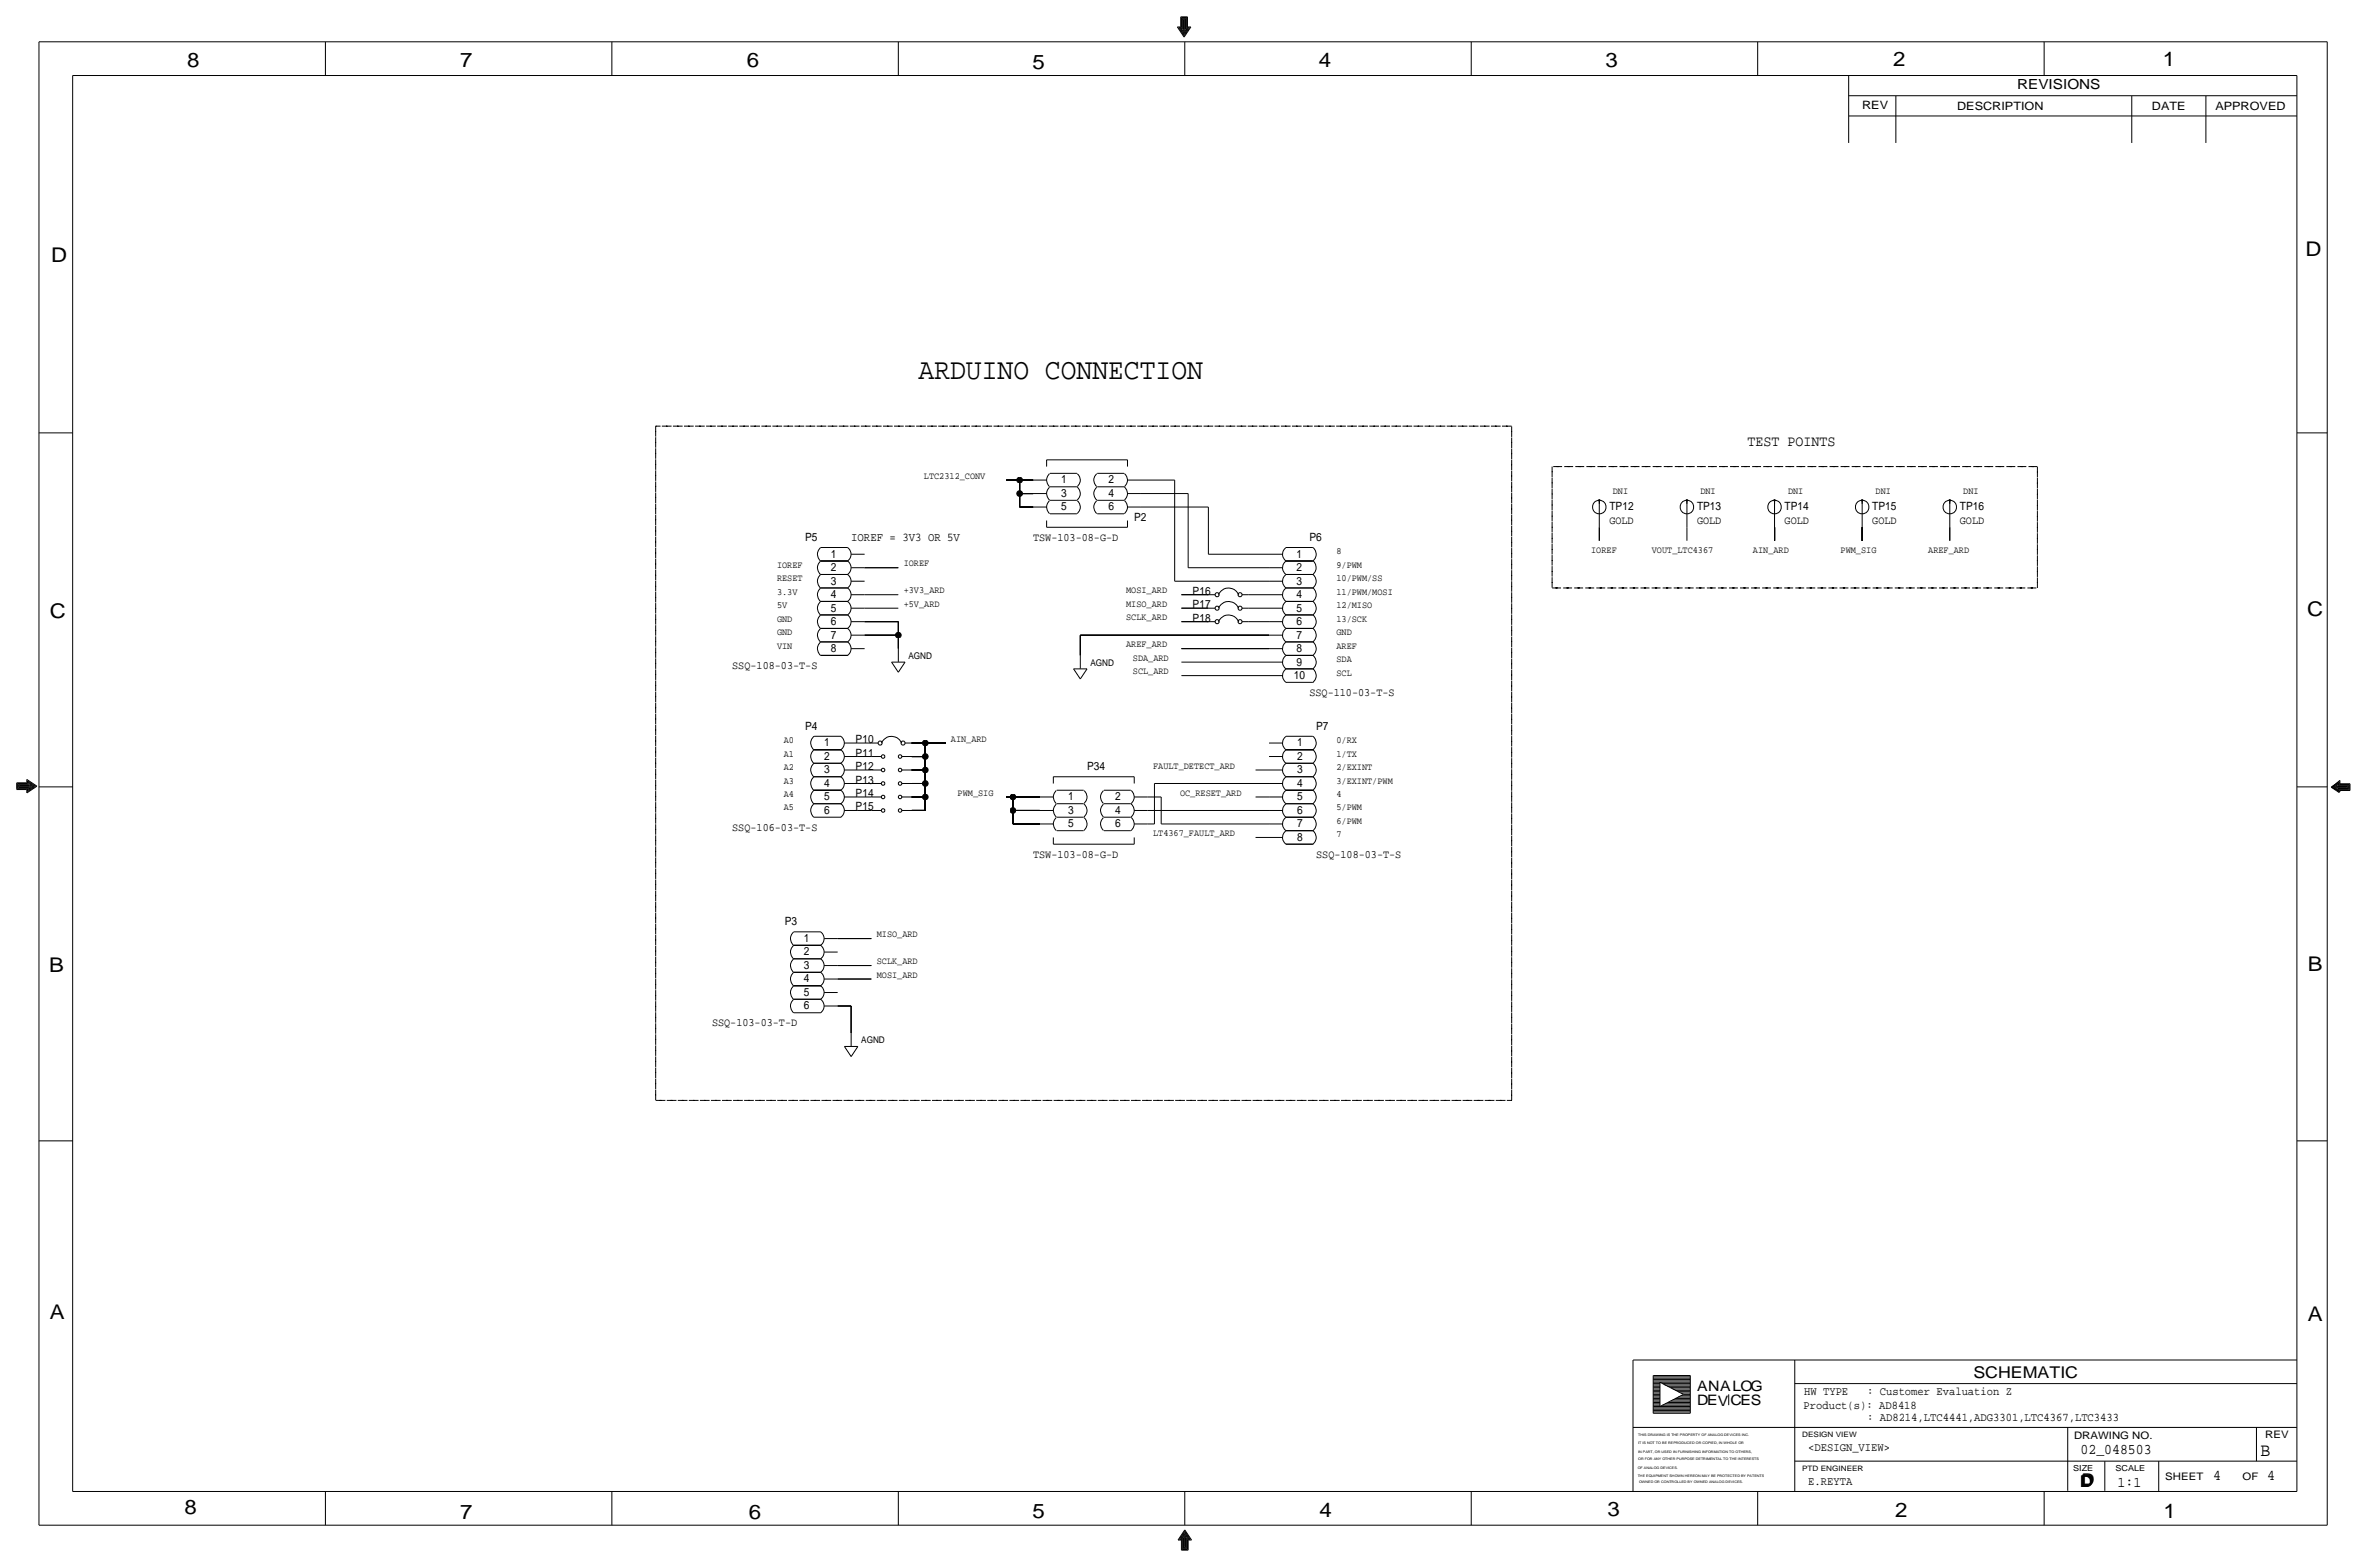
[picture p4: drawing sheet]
<svg xmlns="http://www.w3.org/2000/svg" width="892mm" height="590mm" viewBox="0 0 892 590" stroke-linecap="round" stroke-linejoin="round" font-family="sans-serif">
<defs><g id="words">
<text font-size="11.1" x="346.2" y="142.7">ARDUINO CONNECTION</text>
<g font-size="7.6">
<text x="70.6" y="25.4">8</text>
<text x="173.4" y="25.4">7</text>
<text x="281.4" y="25.1">6</text>
<text x="389.1" y="26.2">5</text>
<text x="497" y="25.4">4</text>
<text x="605" y="25.1">3</text>
<text x="713.4" y="24.9">2</text>
<text x="815" y="24.9">1</text>
<text x="19.3" y="98.8">D</text>
<text x="868.9" y="96.5">D</text>
<text x="18.7" y="232.7">C</text>
<text x="869.4" y="232.2">C</text>
<text x="869.6" y="365.8">B</text>
<text x="18.5" y="366">B</text>
<text x="18.7" y="496.8">A</text>
<text x="869.6" y="497.6">A</text>
<text x="69.5" y="570.5">8</text>
<text x="173.4" y="572.3">7</text>
<text x="282.1" y="572.3">6</text>
<text x="389.1" y="571.8">5</text>
<text x="497.3" y="571.5">4</text>
<text x="605.7" y="571.2">3</text>
<text x="714.2" y="571.5">2</text>
<text x="815.3" y="572">1</text>
</g>
<text font-size="7" x="851.9" y="548.4">B</text>
<g font-size="6.1">
<text x="743.7" y="518.9">SCHEMATIC</text>
<text x="783.8" y="560.3">D</text>
<text x="784.3" y="559.8">D</text>
</g>
<g font-size="5.6">
<text x="658.6" y="168.1">TEST POINTS</text>
<text x="784" y="547.9">02_048503</text>
<text x="834.1" y="557.5">4</text>
<text x="854.4" y="557.5">4</text>
<text x="798" y="560.1">1:1</text>
</g>
<g font-size="5.4">
<text x="639.5" y="524.2">ANALOG</text>
<text x="639.5" y="529.3">DEVCES</text>
</g>
<text font-size="5.2" x="760.2" y="33.5">REVISIONS</text>
<text font-size="4.5" x="320.8" y="203.7">IOREF = 3V3 OR 5V</text>
<g font-size="4.4">
<text x="679.9" y="525.5">HW TYPE</text>
<text x="703.6" y="525.5">: Customer Evaluation Z</text>
<text x="679.7" y="530.9">Product(s): AD8418</text>
<text x="703.6" y="535.2">: AD8214,LTC4441,ADG3301,LTC4367,LTC3433</text>
<text x="681.4" y="546.6">&lt;DESIGN_VIEW&gt;</text>
<text x="681.4" y="559.3">E.REYTA</text>
</g>
<g font-size="4.3">
<text x="701.8" y="41.1">REV</text>
<text x="737.6" y="41.4">DESCRIPTION</text>
<text x="811" y="41.4">DATE</text>
<text x="834.8" y="41.4">APPROVED</text>
<text x="400" y="182.1">1</text>
<text x="417.7" y="182.1">2</text>
<text x="400" y="187.2">3</text>
<text x="417.7" y="187.2">4</text>
<text x="400" y="192.3">5</text>
<text x="417.7" y="192.3">6</text>
<text x="427.4" y="196.1">P2</text>
<text x="606.5" y="192.3">TP12</text>
<text x="606.5" y="197.4">GOLD</text>
<text x="639.5" y="192.3">TP13</text>
<text x="639.5" y="197.4">GOLD</text>
<text x="672.5" y="197.4">GOLD</text>
<text x="672.5" y="192.3">TP14</text>
<text x="705.6" y="197.4">GOLD</text>
<text x="705.6" y="192.3">TP15</text>
<text x="738.6" y="192.3">TP16</text>
<text x="738.6" y="197.4">GOLD</text>
<text x="303.4" y="203.7">P5</text>
<text x="389.3" y="203.7">TSW-103-08-G-D</text>
<text x="493.5" y="203.7">P6</text>
<text x="313.1" y="215.1">2</text>
<text x="313.1" y="210.1">1</text>
<text x="488.6" y="215.1">2</text>
<text x="488.6" y="210.1">1</text>
<text x="313.1" y="220.2">3</text>
<text x="488.6" y="220.2">3</text>
<text x="313.1" y="225.3">4</text>
<text x="449.4" y="224">P16</text>
<text x="488.6" y="225.3">4</text>
<text x="313.1" y="230.4">5</text>
<text x="449.4" y="229.1">P17</text>
<text x="488.6" y="230.4">5</text>
<text x="313.1" y="235.5">6</text>
<text x="449.4" y="234.2">P18</text>
<text x="488.6" y="235.5">6</text>
<text x="313.1" y="245.6">8</text>
<text x="313.1" y="240.5">7</text>
<text x="488.6" y="245.6">8</text>
<text x="488.6" y="240.5">7</text>
<text x="275.9" y="252">SSQ-108-03-T-S</text>
<text x="488.6" y="250.7">9</text>
<text x="487.5" y="255.8">10</text>
<text x="493.5" y="262.1">SSQ-110-03-T-S</text>
<text x="303.4" y="274.8">P4</text>
<text x="496" y="274.8">P7</text>
<text x="310.5" y="281.2">1</text>
<text x="322.4" y="279.9">P10</text>
<text x="488.9" y="281.2">1</text>
<text x="310.5" y="286.3">2</text>
<text x="322.4" y="285">P11</text>
<text x="488.9" y="286.3">2</text>
<text x="310.5" y="291.3">3</text>
<text x="322.4" y="290.1">P12</text>
<text x="409.7" y="290.1">P34</text>
<text x="488.9" y="291.3">3</text>
<text x="310.5" y="296.4">4</text>
<text x="322.4" y="295.1">P13</text>
<text x="488.9" y="296.4">4</text>
<text x="310.5" y="301.5">5</text>
<text x="322.4" y="305.3">P15</text>
<text x="322.4" y="300.2">P14</text>
<text x="402.5" y="301.5">1</text>
<text x="420.3" y="301.5">2</text>
<text x="488.9" y="301.5">5</text>
<text x="310.5" y="306.6">6</text>
<text x="402.5" y="311.7">5</text>
<text x="402.5" y="306.6">3</text>
<text x="420.3" y="311.7">6</text>
<text x="420.3" y="306.6">4</text>
<text x="488.9" y="311.7">7</text>
<text x="488.9" y="306.6">6</text>
<text x="275.9" y="312.9">SSQ-106-03-T-S</text>
<text x="488.9" y="316.7">8</text>
<text x="389.3" y="323.1">TSW-103-08-G-D</text>
<text x="496" y="323.1">SSQ-108-03-T-S</text>
<text x="295.8" y="348.5">P3</text>
<text x="302.9" y="359.9">2</text>
<text x="302.9" y="354.8">1</text>
<text x="302.9" y="365">3</text>
<text x="302.9" y="370.1">4</text>
<text x="302.9" y="375.2">5</text>
<text x="302.9" y="380.2">6</text>
<text x="268.3" y="386.6">SSQ-103-03-T-D</text>
</g>
<g font-size="3.9">
<text x="781.6" y="542.1">DRAWING NO.</text>
<text x="853.6" y="541.8">REV</text>
<text x="816" y="557.4">SHEET</text>
<text x="845.1" y="557.5">OF</text>
</g>
<g font-size="3.6">
<text x="348.2" y="180.3">LTC2312_CONV</text>
<text x="607.8" y="185.9">DNI</text>
<text x="640.8" y="185.9">DNI</text>
<text x="673.8" y="185.9">DNI</text>
<text x="706.8" y="185.9">DNI</text>
<text x="739.9" y="185.9">DNI</text>
<text x="503.6" y="208.8">8</text>
<text x="599.6" y="208.3">IOREF</text>
<text x="622.5" y="208.3">VOUT_LTC4367</text>
<text x="660.6" y="208.3">AIN_ARD</text>
<text x="693.6" y="208.3">PWM_SIG</text>
<text x="726.6" y="208.3">AREF_ARD</text>
<text x="292.8" y="213.9">IOREF</text>
<text x="340.6" y="213.4">IOREF</text>
<text x="503.6" y="213.9">9/PWM</text>
<text x="292.8" y="218.9">RESET</text>
<text x="503.6" y="218.9">10/PWM/SS</text>
<text x="292.8" y="224">3.3V</text>
<text x="340.6" y="223.5">+3V3_ARD</text>
<text x="424.4" y="223.5">MOSI_ARD</text>
<text x="503.6" y="224">11/PWM/MOSI</text>
<text x="292.8" y="229.1">5V</text>
<text x="340.6" y="228.6">+5V_ARD</text>
<text x="424.4" y="233.7">SCLK_ARD</text>
<text x="424.4" y="228.6">MISO_ARD</text>
<text x="503.6" y="229.1">12/MISO</text>
<text x="292.8" y="239.3">GND</text>
<text x="292.8" y="234.2">GND</text>
<text x="503.6" y="234.2">13/SCK</text>
<text x="503.6" y="239.3">GND</text>
<text x="292.8" y="244.3">VIN</text>
<text x="424.4" y="243.8">AREF_ARD</text>
<text x="503.6" y="244.3">AREF</text>
<text x="426.9" y="248.9">SDA_ARD</text>
<text x="503.6" y="249.4">SDA</text>
<text x="426.9" y="254">SCL_ARD</text>
<text x="503.6" y="254.5">SCL</text>
<text x="295.4" y="279.9">A0</text>
<text x="358.3" y="279.4">AIN_ARD</text>
<text x="503.6" y="279.9">0/RX</text>
<text x="295.4" y="285">A1</text>
<text x="503.6" y="285">1/TX</text>
<text x="295.4" y="290.1">A2</text>
<text x="434.5" y="289.6">FAULT_DETECT_ARD</text>
<text x="503.6" y="290.1">2/EXINT</text>
<text x="295.4" y="295.1">A3</text>
<text x="360.9" y="299.7">PWM_SIG</text>
<text x="444.7" y="299.7">OC_RESET_ARD</text>
<text x="503.6" y="295.1">3/EXINT/PWM</text>
<text x="295.4" y="300.2">A4</text>
<text x="295.4" y="305.3">A5</text>
<text x="503.6" y="305.3">5/PWM</text>
<text x="503.6" y="300.2">4</text>
<text x="503.6" y="310.4">6/PWM</text>
<text x="434.5" y="315">LT4367_FAULT_ARD</text>
<text x="503.6" y="315.5">7</text>
<text x="330.4" y="353.1">MISO_ARD</text>
<text x="330.4" y="363.2">SCLK_ARD</text>
<text x="330.4" y="368.3">MOSI_ARD</text>
</g>
<g font-size="3.5">
<text x="342.3" y="248.2">AGND</text>
<text x="410.9" y="250.7">AGND</text>
<text x="324.6" y="392.9">AGND</text>
</g>
<g font-size="3.1">
<text x="781.3" y="554">SIZE</text>
<text x="797.3" y="554">SCALE</text>
</g>
<g font-size="2.8">
<text x="679.1" y="541.3">DESIGN VIEW</text>
<text x="679.1" y="554">PTD ENGINEER</text>
</g>
<g font-size="1.3">
<text x="617.3" y="541.1">THIS DRAWING IS THE PROPERTY OF ANALOG DEVICES INC.</text>
<text x="617.3" y="543.9">IT IS NOT TO BE REPRODUCED OR COPIED, IN WHOLE OR</text>
<text x="617.3" y="547.2">IN PART, OR USED IN FURNISHING INFORMATION TO OTHERS,</text>
<text x="617.3" y="550">OR FOR ANY OTHER PURPOSE DETRIMENTAL TO THE INTERESTS</text>
<text x="617.2" y="556.3">THE EQUIPMENT SHOWN HEREON MAY BE PROTECTED BY PATENTS</text>
<text x="617.2" y="553.2">OF ANALOG DEVICES.</text>
<text x="617.7" y="558.8">OWNED OR CONTROLLED BY OWNED ANALOG DEVICES.</text>
</g>
</g></defs>
<!-- layer: Nets -->
<g fill="none" stroke="#000" stroke-width=".38">
<path d="M379.2 180.8h5.1zM384.3 180.8h5zM384.3 185.9h5zM384.3 180.8v5.1zM384.3 185.9v5.1zM384.3 191h5zM430 191h25.4zM430 185.9h17.8zM430 180.8h12.7zM442.7 180.8v38.1zM447.8 185.9v28zM455.4 191v17.8z"/>
<path d="M602.7 198.6v5.1zM635.7 198.6v5.1zM668.7 198.6v5.1zM701.8 198.6v5.1zM734.8 198.6v5.1zM325.8 213.9h12.7zM442.7 218.9h35.5zM447.8 213.9h30.4zM455.4 208.8h22.8zM325.8 229.1h12.7zM325.8 239.3h12.7zM325.8 234.2h12.7z"/>
<path d="M325.8 224h12.7zM338.5 239.3v5zM338.5 234.2v5.1zM407.1 239.3v7.6zM407.1 239.3h71.1zM445.2 224h10.2zM445.2 229.1h10.2zM445.2 234.2h10.2zM470.6 224h7.6zM470.6 229.1h7.6zM470.6 234.2h7.6zM445.2 254.5h33z"/>
<path d="M445.2 249.4h33zM445.2 244.3h33zM323.3 279.9h5.1zM343.6 279.9h5.1zM348.7 279.9h7.6zM348.7 279.9v5.1zM323.3 285h5.1zM323.3 290.1h5.1zM323.3 295.1h5.1zM343.6 285h5.1zM343.6 290.1h5.1zM343.6 295.1h5.1z"/>
<path d="M348.7 285v5.1zM348.7 290.1v5zM348.7 295.1v5.1zM435.1 295.1v15.3zM435.1 295.1h43.1zM473.2 290.1h5zM323.3 300.2h5.1zM323.3 305.3h5.1zM343.6 300.2h5.1zM343.6 305.3h5.1zM348.7 300.2v5.1zM379.2 300.2h2.5z"/>
<path d="M381.7 300.2h10.2zM381.7 305.3h10.2zM381.7 300.2v5.1zM381.7 305.3v5.1zM381.7 310.4h10.2zM432.5 300.2h5.1zM432.5 305.3h45.7zM432.5 310.4h2.6zM437.6 300.2v10.2zM437.6 310.4h40.6zM473.2 300.2h5zM473.2 315.5h5z"/>
<path d="M315.7 353.6h12.7zM315.7 379h5.1zM315.7 368.8h12.7zM315.7 363.7h12.7zM320.8 379v10.1z"/>
</g>
<path d="M247.1 160.5v254zM247.1 160.5h322.6zM569.7 160.5v254zM584.9 175.8v45.7zM584.9 175.8h182.9zM767.8 175.8v45.7zM584.9 221.5h182.9zM247.1 414.5h322.6z" fill="none" stroke="#000" stroke-width=".38" stroke-dasharray="2.1" stroke-linecap="butt"/>
<g fill="#000" stroke="#000" stroke-width=".38">
<circle cx="384.3" cy="180.8" r="1.07"/>
<circle cx="384.3" cy="185.9" r="1.07"/>
<circle cx="338.5" cy="239.3" r="1.07"/>
<circle cx="348.7" cy="279.9" r="1.07"/>
<circle cx="348.7" cy="285" r="1.07"/>
<circle cx="348.7" cy="295.1" r="1.07"/>
<circle cx="348.7" cy="290.1" r="1.07"/>
<circle cx="348.7" cy="300.2" r="1.07"/>
<circle cx="381.7" cy="305.3" r="1.07"/>
<circle cx="381.7" cy="300.2" r="1.07"/>
</g>
<!-- layer: Components -->
<g fill="none" stroke="#000" stroke-width=".38">
<path d="M394.4 173.2h30.5zM394.4 173.2v2.6zM395.5 178.4a3.3 3.3 0 0 0 0 4.9M395.7 178.3h10.1zM405.9 178.5a3.1 3.1 0 0 1 0 4.8M413.3 178.5a3.2 3.2 0 0 0 0 4.8M413.5 178.3h10.1zM423.7 178.4a3.2 3.2 0 0 1 0 4.9M424.9 173.2v2.6zM389.3 191h5.1zM389.3 185.9h5.1zM389.3 180.8h5.1z"/>
<path d="M394.4 198.6h30.5zM394.4 196.1v2.5zM395.5 188.6a3.3 3.3 0 0 0 0 4.9M395.5 183.5a3.2 3.2 0 0 0 0 4.9M395.7 193.5h10.1zM395.7 188.5h10.1zM395.7 183.4h10.1zM405.9 188.6a3.1 3.1 0 0 1 0 4.8M405.9 183.5a3.1 3.1 0 0 1 0 4.9M413.3 188.6a3.2 3.2 0 0 0 0 4.8M413.3 183.5a3.2 3.2 0 0 0 0 4.9M413.5 193.5h10.1z"/>
<path d="M413.5 188.5h10.1zM413.5 183.4h10.1zM423.7 183.5a3.2 3.2 0 0 1 0 4.9M423.7 188.6a3.2 3.2 0 0 1 0 4.9M424.9 191h5.1zM424.9 185.9h5.1zM424.9 180.8h5.1zM424.9 196.1v2.5zM602.7 188.5v10.1zM602.7 188.5v1.3zM635.7 188.5v10.1zM635.7 188.5v1.3z"/>
<path d="M668.7 188.5v10.1zM668.7 188.5v1.3zM701.8 188.5v10.1zM701.8 188.5v1.3zM734.8 188.5v10.1zM734.8 188.5v1.3zM309.3 216.4a3.3 3.3 0 0 0 0 5.1 3.3 3.3 0 0 0 0 5.1 3.3 3.3 0 0 0 0 5 3.3 3.3 0 0 0 0 5.1 3.3 3.3 0 0 0 0 5.1 3.3 3.3 0 0 0 0 5.1M309.3 211.3a3.3 3.3 0 0 0 0 5.2M309.3 206.2a3.3 3.3 0 0 0 0 5.2M309.3 211.3h10.2zM309.3 216.4h10.2zM309.3 206.2h10.2z"/>
<path d="M319.4 216.5a3.1 3.1 0 0 1 0 5 3.1 3.1 0 0 1 0 5.1 3.1 3.1 0 0 1 0 5.1 3.1 3.1 0 0 1 0 5.1 3.1 3.1 0 0 1 0 5.1 3.1 3.1 0 0 1 0 5M319.4 211.4a3.1 3.1 0 0 1 0 5M319.4 206.3a3.1 3.1 0 0 1 0 5M320.8 218.9h5zM320.8 213.9h5zM320.8 208.8h5zM478.2 218.9h5.1zM478.2 213.9h5.1zM478.2 208.8h5.1zM484.6 211.3h10.1zM484.6 216.4h10.1zM484.6 206.2h10.1z"/>
<path d="M484.6 216.5a3.2 3.2 0 0 0 0 5 3.2 3.2 0 0 0 0 5.1 3.2 3.2 0 0 0 0 5.1 3.2 3.2 0 0 0 0 5.1 3.2 3.2 0 0 0 0 5.1 3.3 3.3 0 0 0-.1 5.1 3.1 3.1 0 0 0 .1 5M484.6 211.4a3.1 3.1 0 0 0 0 5M484.6 206.3a3.1 3.1 0 0 0 0 5M494.7 216.4a3.2 3.2 0 0 1 0 5.1 3.2 3.2 0 0 1 0 5.1 3.2 3.2 0 0 1 0 5 3.2 3.2 0 0 1 0 5.1 3.2 3.2 0 0 1 0 5.1 3.2 3.2 0 0 1 0 5.1 3.2 3.2 0 0 1 0 5.1M494.7 206.2a3.2 3.2 0 0 1 0 5.2M494.8 211.3a3.4 3.4 0 0 1-.1 5.2M309.3 226.6h10.2zM309.3 236.7h10.2zM309.3 231.6h10.2zM309.3 221.5h10.2zM320.8 239.3h5zM320.8 234.2h5z"/>
<path d="M320.8 229.1h5zM320.8 224h5zM455.4 234.2h2.5zM455.4 229.1h2.5zM455.4 224h2.5zM459.2 234.2a4.1 4.1 0 0 1 3.8-2.5 4.1 4.1 0 0 1 3.8 2.5M459.2 229.1a4.1 4.1 0 0 1 3.8-2.5 4.1 4.1 0 0 1 3.8 2.6M459.2 224a4.1 4.1 0 0 1 3.8-2.5 4.1 4.1 0 0 1 3.8 2.6M468.1 234.2h2.5zM468.1 229.1h2.5zM468.1 224h2.5zM478.2 239.3h5.1z"/>
<path d="M478.2 234.2h5.1zM478.2 229.1h5.1zM478.2 224h5.1zM484.6 226.6h10.1zM484.6 236.7h10.1zM484.6 231.6h10.1zM484.6 221.5h10.1zM309.3 241.8h10.2zM309.3 246.9h10.2zM320.8 244.3h5zM336 249.4l2.5 3.8zM336 249.4h5.1z"/>
<path d="M338.5 244.3v5zM341.1 249.4l-2.6 3.8zM404.6 252l2.5 3.8zM404.6 252h5.1zM407.1 246.9v5zM409.7 252l-2.6 3.8zM478.2 254.5h5.1zM478.2 249.4h5.1zM478.2 244.3h5.1zM484.6 257h10.1zM484.6 241.8h10.1zM484.6 252h10.1z"/>
<path d="M484.6 246.9h10.1zM484.6 252a3.1 3.1 0 0 0 0 5M494.7 252a3.2 3.2 0 0 1 0 5.1M306.7 277.4a3.3 3.3 0 0 0 0 5.1M306.8 277.4h10.1zM316.9 277.4a3.1 3.1 0 0 1 0 5M318.2 279.9h5.1zM328.4 279.9h2.5zM332.2 279.9a4.1 4.1 0 0 1 3.8-2.5 4.1 4.1 0 0 1 3.8 2.6M341.1 279.9h2.5zM478.2 279.9h5.1zM484.6 277.4h10.1z"/>
<path d="M484.6 277.4a3.1 3.1 0 0 0 0 5M494.7 277.4a3.2 3.2 0 0 1 0 5.1M306.7 282.4a3.3 3.3 0 0 0 0 5.1 3.3 3.3 0 0 0 0 5.1 3.3 3.3 0 0 0 0 5.1 3.3 3.3 0 0 0 0 5.1 3.3 3.3 0 0 0 0 5.1M306.8 297.7h10.1zM306.8 282.4h10.1zM306.8 292.6h10.1zM306.8 287.5h10.1zM316.9 282.5a3.1 3.1 0 0 1 0 5.1 3.1 3.1 0 0 1 0 5.1 3.1 3.1 0 0 1 0 5 3.1 3.1 0 0 1 0 5.1 3.1 3.1 0 0 1 0 5M318.2 295.1h5.1zM318.2 290.1h5.1zM318.2 285h5.1zM328.4 295.1h3.7z"/>
<path d="M328.4 290.1h3.7zM328.4 285h3.7zM339.9 295.1h3.7zM339.9 290.1h3.7zM339.9 285h3.7zM397 292.6h30.4zM397 292.6v2.5zM398.1 297.8a3.3 3.3 0 0 0 0 4.9M398.2 297.7h10.2zM408.5 297.8a3.1 3.1 0 0 1 0 4.9M415.8 297.8a3.2 3.2 0 0 0 0 4.9M416 297.7h10.2z"/>
<path d="M426.3 297.8a3.2 3.2 0 0 1 0 4.9M427.4 292.6v2.5zM478.2 295.1h5.1zM478.2 290.1h5.1zM478.2 285h5.1zM484.6 297.7h10.1zM484.6 282.4h10.1zM484.6 292.6h10.1zM484.6 287.5h10.1zM484.6 282.5a3.2 3.2 0 0 0 0 5.1 3.2 3.2 0 0 0 0 5.1 3.2 3.2 0 0 0 0 5 3.2 3.2 0 0 0 0 5.1 3.2 3.2 0 0 0 0 5.1 3.2 3.2 0 0 0 0 5.1 3.1 3.1 0 0 0 0 5M494.7 282.4a3.2 3.2 0 0 1 0 5.1 3.2 3.2 0 0 1 0 5.1 3.2 3.2 0 0 1 0 5.1 3.2 3.2 0 0 1 0 5.1 3.2 3.2 0 0 1 0 5 3.2 3.2 0 0 1 0 5.1 3.2 3.2 0 0 1 0 5.2M306.8 307.8h10.1z"/>
<path d="M306.8 302.8h10.1zM318.2 305.3h5.1zM318.2 300.2h5.1zM328.4 305.3h3.7zM328.4 300.2h3.7zM339.9 305.3h3.7zM339.9 300.2h3.7zM391.9 310.4h5.1zM391.9 305.3h5.1zM391.9 300.2h5.1zM397 318h30.4zM397 315.5v2.5z"/>
<path d="M398.1 307.9a3.3 3.3 0 0 0 0 5M398.1 302.9a3.2 3.2 0 0 0 0 4.8M398.2 312.9h10.2zM398.2 307.8h10.2zM398.2 302.8h10.2zM408.5 308a3.1 3.1 0 0 1 0 4.8M408.5 302.9a3.1 3.1 0 0 1 0 4.8M415.8 308a3.2 3.2 0 0 0 0 4.8M415.8 302.9a3.2 3.2 0 0 0 0 4.8M416 312.9h10.2zM416 307.8h10.2zM416 302.8h10.2z"/>
<path d="M426.3 302.9a3.2 3.2 0 0 1 0 4.9M426.3 307.9a3.2 3.2 0 0 1 0 5M427.4 310.4h5.1zM427.4 305.3h5.1zM427.4 300.2h5.1zM427.4 315.5v2.5zM478.2 315.5h5.1zM478.2 310.4h5.1zM478.2 305.3h5.1zM478.2 300.2h5.1zM484.6 312.9h10.1zM484.6 318h10.1z"/>
<path d="M484.6 307.8h10.1zM484.6 302.8h10.1zM299.1 351a3.3 3.3 0 0 0 0 5.1 3.3 3.3 0 0 0 0 5.1 3.3 3.3 0 0 0 0 5.1 3.3 3.3 0 0 0 0 5 3.3 3.3 0 0 0 0 5.1 3.3 3.3 0 0 0 0 5.2M299.2 356.1h10.1zM299.2 351h10.1zM309.3 351.1a3.1 3.1 0 0 1 0 5.1 3.1 3.1 0 0 1 0 5 3.1 3.1 0 0 1 0 5.1 3.1 3.1 0 0 1 0 5.1 3.1 3.1 0 0 1 0 5 3.1 3.1 0 0 1 0 5.1M310.6 358.6h5.1zM310.6 353.6h5.1zM299.2 371.3h10.1zM299.2 376.4h10.1zM299.2 366.3h10.1zM299.2 361.2h10.1z"/>
<path d="M310.6 379h5.1zM310.6 373.9h5.1zM310.6 368.8h5.1zM310.6 363.7h5.1zM299.2 381.5h10.1zM318.2 394.2l2.6 3.8zM318.2 394.2h5.1zM320.8 389.1v5zM323.3 394.2l-2.5 3.8z"/>
<circle cx="602.7" cy="191" r="2.56"/>
<circle cx="635.7" cy="191" r="2.56"/>
<circle cx="668.7" cy="191" r="2.56"/>
<circle cx="701.7" cy="191" r="2.56"/>
<circle cx="734.8" cy="191" r="2.56"/>
<circle cx="458.7" cy="234.2" r=".77"/>
<circle cx="458.7" cy="229.1" r=".77"/>
<circle cx="458.7" cy="224" r=".77"/>
<circle cx="467.3" cy="224" r=".77"/>
<circle cx="467.3" cy="229.1" r=".77"/>
<circle cx="467.3" cy="234.2" r=".77"/>
<circle cx="331.7" cy="279.9" r=".77"/>
<circle cx="340.3" cy="279.9" r=".77"/>
<circle cx="332.8" cy="295.2" r=".67"/>
<circle cx="332.8" cy="290.1" r=".67"/>
<circle cx="332.8" cy="285" r=".67"/>
<circle cx="339.2" cy="285" r=".67"/>
<circle cx="339.2" cy="290.1" r=".67"/>
<circle cx="339.2" cy="295.2" r=".67"/>
<circle cx="332.8" cy="305.3" r=".67"/>
<circle cx="332.8" cy="300.2" r=".67"/>
<circle cx="339.2" cy="300.2" r=".67"/>
<circle cx="339.2" cy="305.3" r=".67"/>
</g>
<path d="M602.5 188.3h.4v.3h-.4zM635.5 188.3h.4v.3h-.4zM668.5 188.3h.4v.3h-.4zM701.6 188.3h.3v.3h-.3zM734.6 188.3h.4v.3h-.4z" fill="#000" stroke="#000" stroke-width=".38"/>
<!-- layer: Page Border and Title Block -->
<g fill="none" stroke="#000" stroke-width=".38">
<path d="M14.7 15.7v558.8zM14.7 15.7h862.3zM122.6 15.7v12.7zM230.6 15.7v12.7zM338.5 15.7v12.7zM443.7 10.2h1.3zM443.7 10.2l2.5 3.8zM444.2 10.4l2 3.1zM444.2 10.4h1zM444.7 10.7l1.5 2.3zM444.7 10.7h.8zM445 6.4v3.8z"/>
<path d="M445 6.4h2.5zM445.2 6.6v3.8zM445.2 6.6h2zM445.2 10.9h.5zM445.2 10.9l1 1.5zM445.5 6.9v3.8zM445.5 6.9h1.5zM445.7 11.2l.5 .7zM445.7 11.2h.3zM445.7 7.1v3.8zM445.7 7.1h1zM446 7.4v3.8z"/>
<path d="M446 7.4h.5zM446.2 7.6v4.1zM446.5 11.2h.2zM446.5 7.4v3.8zM446.5 15.7v12.7zM446.7 10.9h.5zM446.7 11.2l-.5 .7zM446.7 7.1v3.8zM447 10.7h.8zM447 6.9v3.8zM447.2 10.4h1.1zM447.2 6.6v3.8z"/>
<path d="M447.2 10.9l-1 1.5zM447.5 10.2h1.3zM447.5 6.4v3.8zM447.8 10.7l-1.6 2.3zM448.3 10.4l-2.1 3.1zM448.8 10.2l-2.6 3.8zM554.4 15.7v12.7zM662.4 15.7v12.7zM770.3 15.7v12.7zM877 15.7v558.8zM27.4 28.4h838.2zM27.4 28.4v533.4z"/>
<path d="M696.7 36.1h168.9zM696.7 28.4v25.4zM714.5 36.1v17.7zM803.4 36.1v17.7zM831.3 36.1v17.7zM865.6 28.4v533.4zM696.7 43.7h168.9zM14.7 163.1h12.7zM865.6 163.1h11.4zM6.3 294.9v2.5zM6.3 297.4h3.8zM6.3 294.9h3.8z"/>
<path d="M6.6 295.1v2.1zM6.6 295.1h3.8zM6.6 297.2h3.8zM6.8 295.4v1.5zM6.8 295.4h3.8zM6.8 296.9h3.8zM7.1 295.7v1zM7.1 295.7h3.8zM7.1 296.7h3.8zM7.3 295.9v.5zM7.3 295.9h3.8zM7.3 296.4h3.8z"/>
<path d="M7.6 296.2h4zM10.1 297.4v1.3zM10.1 298.7l3.8-2.5zM10.1 293.6l3.8 2.6zM10.1 293.6v1.3zM10.4 297.2v1zM10.4 298.2l3-2zM10.4 294.1v1zM10.4 294.1l3 2.1zM10.6 296.9v.8zM10.6 297.7l2.3-1.5zM10.6 294.6v.8z"/>
<path d="M10.6 294.6l2.3 1.6zM10.9 295.1v.6zM10.9 295.1l1.5 1.1zM10.9 296.7v.5zM10.9 297.2l1.5-1zM11.1 295.7v.2zM11.1 295.7l.8 .5zM11.1 296.4v.3zM11.1 296.7l.8-.5zM14.7 296.4h12.7zM865.6 296.4h11.4zM878.5 296.5l3-2z"/>
<path d="M878.5 296.5l3 2.1zM878.7 296.5l3.1 1.8zM878.7 296.5l3.1-2.5zM879 296.5l2.3-1.5zM879 296.5l2.3 1.5zM879.5 296.5l1.5-1zM879.5 296.5l1.5 1zM880 296.5l.8-.5zM880 296.5l.8 .5zM880.3 296.5h4zM880.8 296.3h3.8zM880.8 296.8h3.8z"/>
<path d="M880.8 296v.3zM880.8 296.8v.2zM881 296h3.8zM881 297h3.8zM881 295.5v.5zM881 297v.5zM881.3 295.8h3.8zM881.3 297.3h3.8zM881.3 295v.8zM881.3 297.3v.7zM881.5 295.5h3.8zM881.5 297.5h3.8z"/>
<path d="M881.5 294.5v1zM881.5 297.5v1.1zM881.8 297.8h3.8zM881.8 295.2h3.8zM881.8 297.8v.5zM881.8 294v1.2zM884.6 296.3v.5zM884.8 296v1zM885.1 295.8v1.5zM885.3 295.5v2zM885.6 295.2v2.6zM14.7 429.8h12.7z"/>
<path d="M865.6 429.8h11.4zM615.4 512.3v49.5zM615.4 512.3h250.2zM623 518.2h14zM623 518.7h14zM623 519.7h14zM623 519.2h14zM623 518.2v14.2zM637 518.2v14.2zM676.4 512.3v49.5zM615.4 537.7h250.2zM623 532.4h14z"/>
<path d="M623 531.9h14zM623 531.4h14zM623 530.4h14zM623 530.9h14zM623 526.3h2.6zM623 525.3h2.6zM623 527.3h2.6zM623 525.8h2.6zM623 528.3h2.6zM623 527.8h2.6zM623 528.8h2.6zM623 529.3h2.6z"/>
<path d="M623 526.8h2.6zM623 523.2h2.6zM623 524.8h2.6zM623 523.7h2.6zM623 522.7h2.6zM623 524.3h2.6zM623 521.7h2.6zM623 521.2h2.6zM623 522.2h2.6zM623 520.2h14zM623 529.8h14zM623 520.7h14z"/>
<path d="M625.6 529.8l8.8-4.5zM625.6 520.7l8.8 4.6zM625.6 520.7v9.1zM626.6 529.3h10.4zM626.6 521.2h10.4zM627.3 521.7h9.7zM627.6 528.8h9.4zM628.3 522.2h8.7zM628.6 528.3h8.4zM629.6 527.8h7.4zM629.6 522.7h7.4zM630.4 527.3h6.6z"/>
<path d="M630.4 523.2h6.6zM631.4 523.7h5.6zM631.4 526.8h5.6zM632.4 526.3h4.6zM632.4 524.3h4.6zM633.4 525.8h3.6zM633.4 524.8h3.6zM634.4 525.3h2.6zM651.5 525.3v4zM676.4 521.2h189.2zM779.2 537.7v23.9zM850.3 537.7v12.7z"/>
<path d="M676.4 550.4h189.2zM793.2 550.4v11.2zM813.5 550.4v11.4zM14.7 574.5h862.3zM27.4 561.8h838.2zM122.6 561.8v12.7zM230.6 561.8v12.7zM338.5 561.8v12.7zM444.4 579.9h1.1zM445 579.6h.7zM445.5 579.9v3.8zM445.5 579.4h.5z"/>
<path d="M445.7 579.6v3.8zM446 579.4v3.8zM446 579.1h.2zM446.2 579.1v3.8zM446.5 561.8v12.7zM446.5 576.8l-2.1 3.1zM446.5 576.3l-2.6 3.8zM446.5 577.3l-1.5 2.3zM446.5 576.3l2.5 3.8zM446.5 576.8l2 3.1zM446.5 577.3l1.5 2.3zM446.5 578.6v4.1z"/>
<path d="M446.5 578.4l-.5 .7zM446.5 578.4l.5 .7zM446.5 577.9l-1 1.5zM446.5 577.9l1 1.5zM446.7 579.1v3.8zM446.7 579.1h.3zM447 579.4v3.8zM447 579.4h.5zM447.2 579.6v3.8zM447.2 579.6h.8zM447.5 579.9v3.8zM447.5 579.9h1z"/>
<path d="M554.4 561.8v12.7zM662.4 561.8v12.7zM770.3 561.8v12.7zM443.9 580.1h1.3zM445.2 583.9h2.6zM445.2 580.1v3.8zM445.5 583.7h2zM445.7 583.4h1.5zM446 583.2h1zM446.2 582.9h.5zM447.8 580.1v3.8zM447.8 580.1h1.2z"/>
</g>
<use href="#words"/>
</svg>
